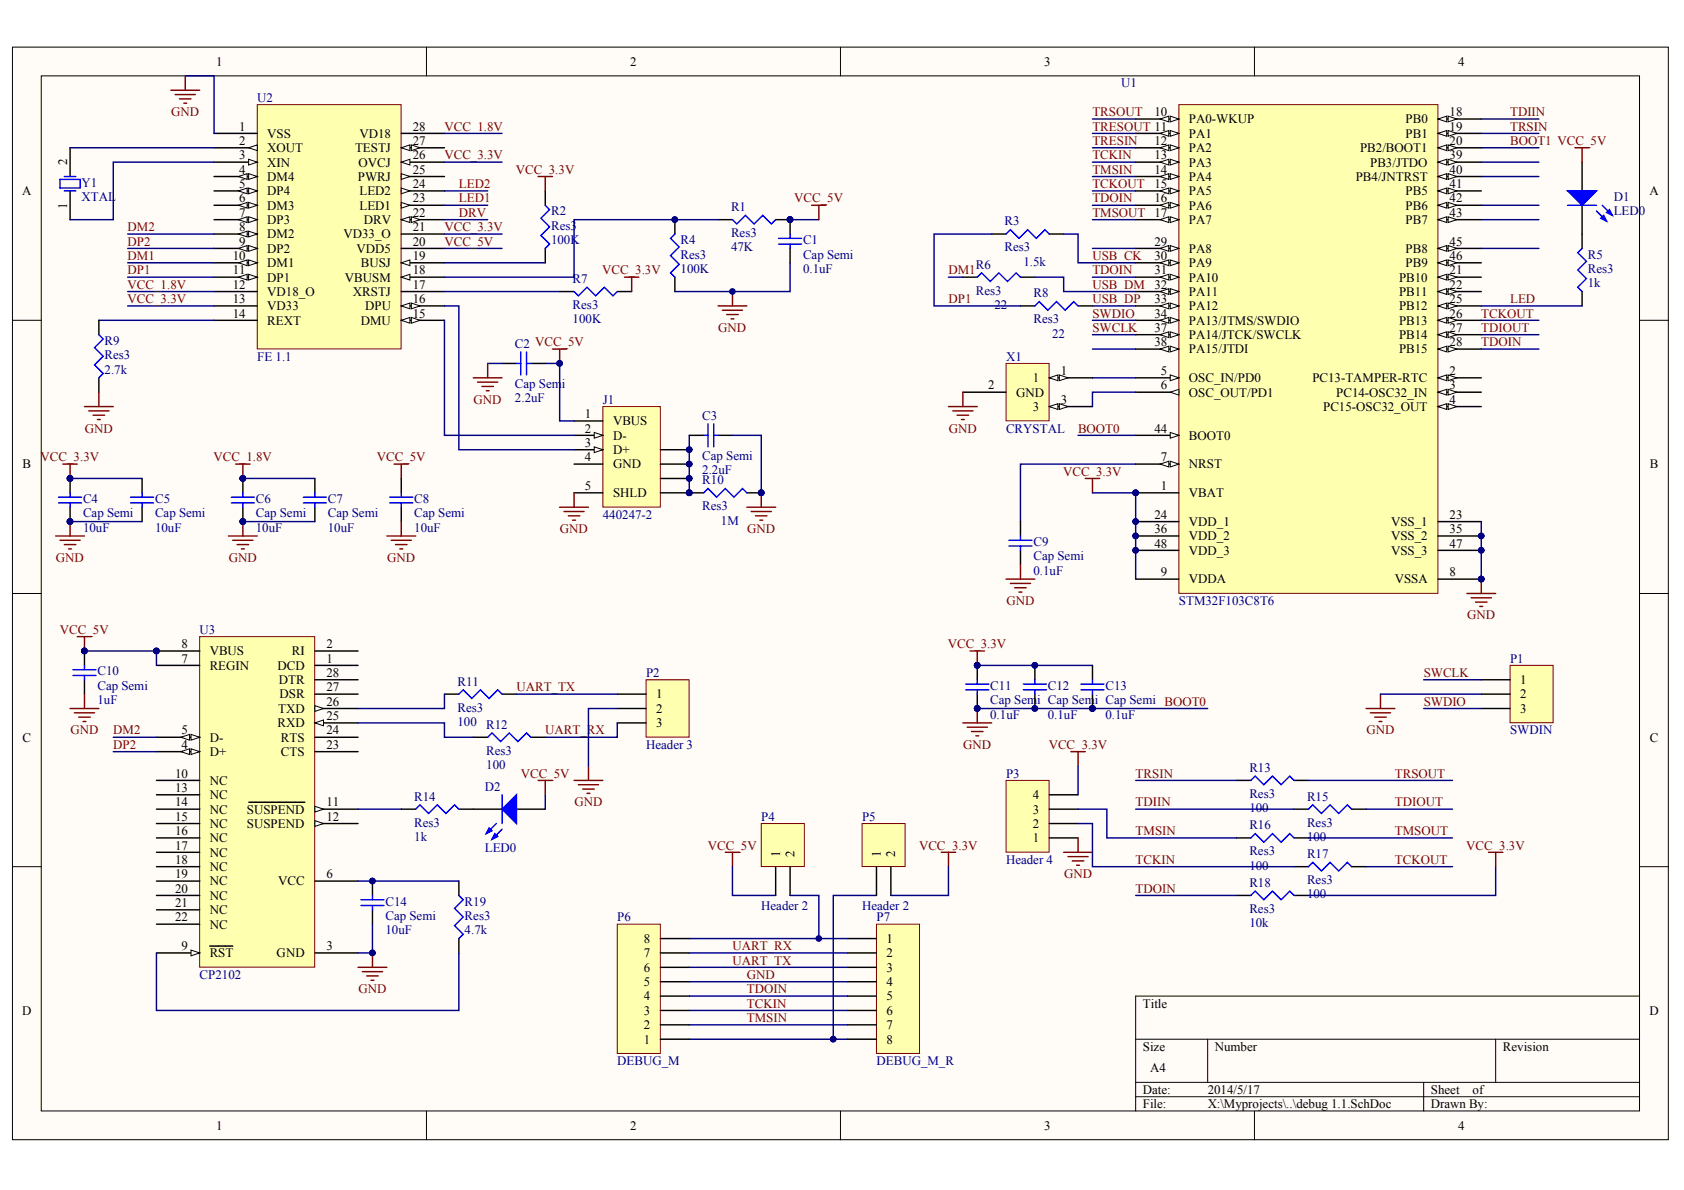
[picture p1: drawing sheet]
<svg xmlns="http://www.w3.org/2000/svg" width="297mm" height="210mm" viewBox="0 0 297 210" stroke-linecap="round" stroke-linejoin="round" font-family="sans-serif">
<defs><g id="words">
<g font-size="2.3">
<text x="38.1" y="11.6">1</text>
<text x="111.2" y="11.6">2</text>
<text x="184.2" y="11.6">3</text>
<text x="257.2" y="11.6">4</text>
<text x="42.2" y="23">1</text>
<text x="72.8" y="23">28</text>
<text x="203.6" y="20.5">10</text>
<text x="209.7" y="21.8">PA0-WKUP</text>
<text x="247.9" y="21.8">PB0</text>
<text x="255.7" y="20.5">18</text>
<text x="255.7" y="23">19</text>
<text x="11.9" y="29.1" transform="rotate(-90 11.9 29.1)">2</text>
<text x="42.2" y="25.6">2</text>
<text x="42.2" y="28.1">3</text>
<text x="47.2" y="24.3">VSS</text>
<text x="47.2" y="26.8">XOUT</text>
<text x="47.2" y="29.4">XIN</text>
<text x="62.6" y="26.8">TESTJ</text>
<text x="63.3" y="29.4">OVCJ</text>
<text x="63.4" y="24.3">VD18</text>
<text x="72.8" y="28.1">26</text>
<text x="72.8" y="25.6">27</text>
<text x="203.6" y="25.6">12</text>
<text x="203.6" y="28.1">13</text>
<text x="209.7" y="24.3">PA1</text>
<text x="209.7" y="26.8">PA2</text>
<text x="209.7" y="29.4">PA3</text>
<text x="239.9" y="26.8">PB2/BOOT1</text>
<text x="241.7" y="29.4">PB3/JTDO</text>
<text x="247.9" y="24.3">PB1</text>
<text x="255.7" y="25.6">20</text>
<text x="255.7" y="28.1">39</text>
<text x="3.9" y="34.5">A</text>
<text x="42.2" y="30.7">4</text>
<text x="42.2" y="33.2">5</text>
<text x="42.2" y="35.7">6</text>
<text x="47.2" y="31.9">DM4</text>
<text x="47.2" y="34.5">DP4</text>
<text x="63.1" y="31.9">PWRJ</text>
<text x="63.4" y="34.5">LED2</text>
<text x="72.8" y="35.7">23</text>
<text x="72.8" y="33.2">24</text>
<text x="72.8" y="30.7">25</text>
<text x="203.6" y="30.7">14</text>
<text x="203.6" y="33.2">15</text>
<text x="203.6" y="35.7">16</text>
<text x="209.7" y="31.9">PA4</text>
<text x="209.7" y="34.5">PA5</text>
<text x="239.1" y="31.9">PB4/JNTRST</text>
<text x="247.9" y="34.5">PB5</text>
<text x="255.7" y="30.7">40</text>
<text x="255.7" y="33.2">41</text>
<text x="255.7" y="35.7">42</text>
<text x="290.9" y="34.5">A</text>
<text x="11.9" y="36.9" transform="rotate(-90 11.9 36.9)">1</text>
<text x="42.2" y="38.3">7</text>
<text x="42.2" y="40.8">8</text>
<text x="47.2" y="37">DM3</text>
<text x="47.2" y="39.5">DP3</text>
<text x="63.4" y="37">LED1</text>
<text x="64.2" y="39.5">DRV</text>
<text x="72.8" y="40.8">21</text>
<text x="72.8" y="38.3">22</text>
<text x="209.7" y="37">PA6</text>
<text x="209.7" y="39.5">PA7</text>
<text x="247.9" y="37">PB6</text>
<text x="247.9" y="39.5">PB7</text>
<text x="255.7" y="38.3">43</text>
<text x="41" y="45.9">10</text>
<text x="42.2" y="43.3">9</text>
<text x="47.2" y="42.1">DM2</text>
<text x="47.2" y="44.6">DP2</text>
<text x="47.2" y="47.1">DM1</text>
<text x="60.6" y="42.1">VD33_O</text>
<text x="62.9" y="44.6">VDD5</text>
<text x="63.6" y="47.1">BUSJ</text>
<text x="72.8" y="45.9">19</text>
<text x="72.8" y="43.3">20</text>
<text x="203.6" y="43.3">29</text>
<text x="203.6" y="45.9">30</text>
<text x="209.7" y="44.6">PA8</text>
<text x="209.7" y="47.1">PA9</text>
<text x="247.9" y="44.6">PB8</text>
<text x="247.9" y="47.1">PB9</text>
<text x="255.7" y="43.3">45</text>
<text x="255.7" y="45.9">46</text>
<text x="41" y="48.4">11</text>
<text x="41" y="50.9">12</text>
<text x="41" y="53.5">13</text>
<text x="47.2" y="49.7">DP1</text>
<text x="47.2" y="52.2">VD18_O</text>
<text x="60.8" y="49.7">VBUSM</text>
<text x="62.2" y="52.2">XRSTJ</text>
<text x="72.8" y="53.5">16</text>
<text x="72.8" y="50.9">17</text>
<text x="72.8" y="48.4">18</text>
<text x="203.6" y="48.4">31</text>
<text x="203.6" y="50.9">32</text>
<text x="203.6" y="53.5">33</text>
<text x="209.7" y="49.7">PA10</text>
<text x="209.7" y="52.2">PA11</text>
<text x="246.8" y="49.7">PB10</text>
<text x="246.8" y="52.2">PB11</text>
<text x="255.7" y="48.4">21</text>
<text x="255.7" y="50.9">22</text>
<text x="255.7" y="53.5">25</text>
<text x="41" y="56">14</text>
<text x="47.2" y="54.7">VD33</text>
<text x="47.2" y="57.3">REXT</text>
<text x="63.6" y="57.3">DMU</text>
<text x="64.4" y="54.7">DPU</text>
<text x="72.8" y="56">15</text>
<text x="203.6" y="56">34</text>
<text x="203.6" y="58.5">37</text>
<text x="209.7" y="54.7">PA12</text>
<text x="209.7" y="57.3">PA13/JTMS/SWDIO</text>
<text x="209.7" y="59.8">PA14/JTCK/SWCLK</text>
<text x="246.8" y="54.7">PB12</text>
<text x="246.8" y="57.3">PB13</text>
<text x="246.8" y="59.8">PB14</text>
<text x="255.7" y="56">26</text>
<text x="255.7" y="58.5">27</text>
<text x="203.6" y="61.1">38</text>
<text x="209.7" y="62.3">PA15/JTDI</text>
<text x="246.8" y="62.3">PB15</text>
<text x="255.7" y="61.1">28</text>
<text x="174.3" y="68.7">2</text>
<text x="179.2" y="70">GND</text>
<text x="182.2" y="67.4">1</text>
<text x="187.1" y="66.1">1</text>
<text x="187.1" y="71.2">3</text>
<text x="204.8" y="66.1">5</text>
<text x="204.8" y="68.7">6</text>
<text x="209.7" y="67.4">OSC_IN/PD0</text>
<text x="209.7" y="70">OSC_OUT/PD1</text>
<text x="231.5" y="67.4">PC13-TAMPER-RTC</text>
<text x="235.7" y="70">PC14-OSC32_IN</text>
<text x="255.7" y="66.1">2</text>
<text x="255.7" y="68.7">3</text>
<text x="255.7" y="71.2">4</text>
<text x="103.2" y="73.8">1</text>
<text x="103.2" y="76.3">2</text>
<text x="108.1" y="75">VBUS</text>
<text x="108.1" y="77.6">D-</text>
<text x="182.2" y="72.5">3</text>
<text x="203.6" y="76.3">44</text>
<text x="209.7" y="77.6">BOOT0</text>
<text x="233.4" y="72.5">PC15-OSC32_OUT</text>
<text x="4" y="82.6">B</text>
<text x="103.2" y="78.8">3</text>
<text x="103.2" y="81.4">4</text>
<text x="108.1" y="80.1">D+</text>
<text x="108.1" y="82.6">GND</text>
<text x="204.8" y="81.4">7</text>
<text x="209.7" y="82.6">NRST</text>
<text x="291" y="82.6">B</text>
<text x="103.2" y="86.4">5</text>
<text x="108.1" y="87.7">SHLD</text>
<text x="204.8" y="86.4">1</text>
<text x="209.7" y="87.7">VBAT</text>
<text x="203.6" y="91.5">24</text>
<text x="203.6" y="94">36</text>
<text x="209.7" y="92.8">VDD_1</text>
<text x="209.7" y="95.3">VDD_2</text>
<text x="245.4" y="92.8">VSS_1</text>
<text x="245.4" y="95.3">VSS_2</text>
<text x="255.7" y="91.5">23</text>
<text x="255.7" y="94">35</text>
<text x="203.6" y="96.6">48</text>
<text x="204.8" y="101.6">9</text>
<text x="209.7" y="97.8">VDD_3</text>
<text x="245.4" y="97.8">VSS_3</text>
<text x="255.7" y="96.6">47</text>
<text x="255.7" y="101.6">8</text>
<text x="209.7" y="102.9">VDDA</text>
<text x="246" y="102.9">VSSA</text>
<text x="32" y="114.3">8</text>
<text x="32" y="116.9">7</text>
<text x="37" y="115.6">VBUS</text>
<text x="37" y="118.1">REGIN</text>
<text x="48.9" y="118.1">DCD</text>
<text x="51.5" y="115.6">RI</text>
<text x="57.6" y="114.3">2</text>
<text x="57.6" y="116.9">1</text>
<text x="57.6" y="119.4">28</text>
<text x="49.1" y="125.8">TXD</text>
<text x="49.2" y="120.7">DTR</text>
<text x="49.3" y="123.2">DSR</text>
<text x="57.6" y="121.9">27</text>
<text x="57.6" y="124.5">26</text>
<text x="115.7" y="123.2">1</text>
<text x="115.7" y="125.8">2</text>
<text x="268.1" y="120.7">1</text>
<text x="268.1" y="123.2">2</text>
<text x="268.1" y="125.8">3</text>
<text x="4" y="130.8">C</text>
<text x="32" y="129.6">5</text>
<text x="37" y="130.8">D-</text>
<text x="48.9" y="128.3">RXD</text>
<text x="49.6" y="130.8">RTS</text>
<text x="57.6" y="127">25</text>
<text x="57.6" y="129.6">24</text>
<text x="115.7" y="128.3">3</text>
<text x="291" y="130.8">C</text>
<text x="30.9" y="137.2">10</text>
<text x="32" y="132.1">4</text>
<text x="37" y="133.4">D+</text>
<text x="49.6" y="133.4">CTS</text>
<text x="57.6" y="132.1">23</text>
<text x="30.9" y="139.7">13</text>
<text x="30.9" y="142.2">14</text>
<text x="37" y="138.4">NC</text>
<text x="37" y="141">NC</text>
<text x="37" y="143.5">NC</text>
<text x="43.6" y="143.5">SUSPEND</text>
<text x="57.6" y="142.2">11</text>
<text x="182.2" y="143.5">3</text>
<text x="182.2" y="141">4</text>
<text x="30.9" y="144.8">15</text>
<text x="30.9" y="147.3">16</text>
<text x="30.9" y="149.8">17</text>
<text x="37" y="146">NC</text>
<text x="37" y="148.6">NC</text>
<text x="43.6" y="146">SUSPEND</text>
<text x="57.6" y="144.8">12</text>
<text x="182.2" y="148.6">1</text>
<text x="182.2" y="146">2</text>
<text x="30.9" y="152.4">18</text>
<text x="30.9" y="154.9">19</text>
<text x="37" y="151.1">NC</text>
<text x="37" y="153.6">NC</text>
<text x="57.6" y="154.9">6</text>
<text x="137.6" y="151.1" transform="rotate(-90 137.6 151.1)">1</text>
<text x="140.1" y="151.1" transform="rotate(-90 140.1 151.1)">2</text>
<text x="155.4" y="151.1" transform="rotate(-90 155.4 151.1)">1</text>
<text x="157.9" y="151.1" transform="rotate(-90 157.9 151.1)">2</text>
<text x="30.9" y="157.4">20</text>
<text x="30.9" y="160">21</text>
<text x="37" y="156.2">NC</text>
<text x="37" y="158.7">NC</text>
<text x="37" y="161.2">NC</text>
<text x="49.1" y="156.2">VCC</text>
<text x="30.9" y="162.5">22</text>
<text x="32" y="167.6">9</text>
<text x="37" y="163.8">NC</text>
<text x="57.6" y="167.6">3</text>
<text x="113.6" y="166.3">8</text>
<text x="156.4" y="166.3">1</text>
<text x="37" y="168.9">RST</text>
<text x="48.8" y="168.9">GND</text>
<text x="113.6" y="173.9">5</text>
<text x="113.6" y="171.4">6</text>
<text x="113.6" y="168.9">7</text>
<text x="156.4" y="168.9">2</text>
<text x="156.4" y="171.4">3</text>
<text x="156.4" y="173.9">4</text>
<text x="3.9" y="179">D</text>
<text x="113.6" y="179">3</text>
<text x="113.6" y="176.5">4</text>
<text x="156.4" y="176.5">5</text>
<text x="156.4" y="179">6</text>
<text x="201.6" y="177.7">Title</text>
<text x="290.9" y="179">D</text>
<text x="113.6" y="184.1">1</text>
<text x="113.6" y="181.6">2</text>
<text x="156.4" y="181.6">7</text>
<text x="156.4" y="184.1">8</text>
<text x="201.6" y="185.4">Size</text>
<text x="214.3" y="185.4">Number</text>
<text x="265.1" y="185.4">Revision</text>
<text x="202.9" y="189.2">A4</text>
<text x="201.6" y="193">Date:</text>
<text x="201.6" y="195.5">File:</text>
<text x="213" y="193">2014/5/17</text>
<text x="213" y="195.5">X:\Myprojects\..\debug 1.1.SchDoc</text>
<text x="252.4" y="193">Sheet</text>
<text x="252.4" y="195.5">Drawn By:</text>
<text x="259.8" y="193">of</text>
<text x="38.1" y="199.3">1</text>
<text x="111.2" y="199.3">2</text>
<text x="184.2" y="199.3">3</text>
<text x="257.2" y="199.3">4</text>
</g>
<g font-size="2.3" fill="#000080">
<text x="45.4" y="18">U2</text>
<text x="197.8" y="15.4">U1</text>
<text x="14.4" y="32.9">Y1</text>
<text x="14.4" y="35.5">XTAL</text>
<text x="284.6" y="35.5">D1</text>
<text x="97.2" y="38">R2</text>
<text x="97.2" y="40.5">Res3</text>
<text x="128.9" y="37.2">R1</text>
<text x="128.9" y="41.8">Res3</text>
<text x="177.2" y="39.8">R3</text>
<text x="284.6" y="38">LED0</text>
<text x="97.2" y="43.1">100K</text>
<text x="120" y="43.1">R4</text>
<text x="120" y="45.6">Res3</text>
<text x="128.9" y="44.3">47K</text>
<text x="141.6" y="43.1">C1</text>
<text x="141.6" y="45.6">Cap Semi</text>
<text x="172.1" y="47.4">R6</text>
<text x="177.2" y="44.3">Res3</text>
<text x="180.5" y="46.9">1.5k</text>
<text x="280.1" y="45.6">R5</text>
<text x="101" y="49.9">R7</text>
<text x="120" y="48.2">100K</text>
<text x="141.6" y="48.2">0.1uF</text>
<text x="172.1" y="52">Res3</text>
<text x="182.3" y="52.5">R8</text>
<text x="280.1" y="50.7">1k</text>
<text x="280.1" y="48.2">Res3</text>
<text x="101" y="57">100K</text>
<text x="101" y="54.5">Res3</text>
<text x="175.4" y="54.5">22</text>
<text x="182.3" y="57">Res3</text>
<text x="185.6" y="59.6">22</text>
<text x="18.5" y="65.9">2.7k</text>
<text x="18.5" y="60.8">R9</text>
<text x="18.5" y="63.4">Res3</text>
<text x="45.4" y="63.6">FE 1.1</text>
<text x="90.8" y="61.3">C2 VCC_5V</text>
<text x="177.5" y="63.6">X1</text>
<text x="90.8" y="71">2.2uF</text>
<text x="90.8" y="68.4">Cap Semi</text>
<text x="106.3" y="71.2">J1</text>
<text x="123.9" y="74">C3</text>
<text x="177.5" y="76.3">CRYSTAL</text>
<text x="123.9" y="83.6">2.2uF</text>
<text x="123.9" y="81.1">Cap Semi</text>
<text x="14.6" y="88.7">C4</text>
<text x="27.3" y="88.7">C5</text>
<text x="45.1" y="88.7">C6</text>
<text x="57.8" y="88.7">C7</text>
<text x="73.1" y="88.7">C8</text>
<text x="123.9" y="85.4">R10</text>
<text x="123.9" y="90">Res3</text>
<text x="14.6" y="93.8">10uF</text>
<text x="14.6" y="91.3">Cap Semi</text>
<text x="27.3" y="93.8">10uF</text>
<text x="27.3" y="91.3">Cap Semi</text>
<text x="45.1" y="93.8">10uF</text>
<text x="45.1" y="91.3">Cap Semi</text>
<text x="57.8" y="93.8">10uF</text>
<text x="57.8" y="91.3">Cap Semi</text>
<text x="73.1" y="93.8">10uF</text>
<text x="73.1" y="91.3">Cap Semi</text>
<text x="106.3" y="91.5">440247-2</text>
<text x="127.2" y="92.5">1M</text>
<text x="182.3" y="101.4">0.1uF</text>
<text x="182.3" y="96.3">C9</text>
<text x="182.3" y="98.9">Cap Semi</text>
<text x="207.9" y="106.7">STM32F103C8T6</text>
<text x="35.2" y="111.8">U3</text>
<text x="17.2" y="119.1">C10</text>
<text x="114" y="119.4">P2</text>
<text x="266.4" y="116.9">P1</text>
<text x="17.2" y="124.2">1uF</text>
<text x="17.2" y="121.7">Cap Semi</text>
<text x="80.7" y="120.9">R11</text>
<text x="80.7" y="125.5">Res3</text>
<text x="174.7" y="121.7">C11</text>
<text x="174.7" y="124.2">Cap Semi Cap Semi Cap Semi BOOT0</text>
<text x="184.8" y="121.7">C12</text>
<text x="195" y="121.7">C13</text>
<text x="80.7" y="128">100</text>
<text x="85.8" y="128.5">R12</text>
<text x="174.7" y="126.8">0.1uF</text>
<text x="184.8" y="126.8">0.1uF</text>
<text x="195" y="126.8">0.1uF</text>
<text x="266.4" y="129.6">SWDIN</text>
<text x="85.8" y="135.6">100</text>
<text x="85.8" y="133.1">Res3</text>
<text x="114" y="132.1">Header 3</text>
<text x="177.5" y="137.2">P3</text>
<text x="220.4" y="136.1">R13</text>
<text x="73.1" y="141.2">R14</text>
<text x="85.5" y="139.4">D2</text>
<text x="220.4" y="143.3">100</text>
<text x="220.4" y="140.7">Res3</text>
<text x="230.5" y="141.2">R15</text>
<text x="73.1" y="148.3">1k</text>
<text x="73.1" y="145.8">Res3</text>
<text x="134.3" y="144.8">P4</text>
<text x="152.1" y="144.8">P5</text>
<text x="220.4" y="146.3">R16</text>
<text x="230.5" y="148.3">100</text>
<text x="230.5" y="145.8">Res3</text>
<text x="85.5" y="150.4">LED0</text>
<text x="177.5" y="152.4">Header 4</text>
<text x="220.4" y="153.4">100</text>
<text x="220.4" y="150.9">Res3</text>
<text x="230.5" y="151.4">R17</text>
<text x="230.5" y="155.9">Res3</text>
<text x="68" y="159.7">C14</text>
<text x="82" y="159.7">R19</text>
<text x="134.3" y="160.5">Header 2</text>
<text x="152.1" y="160.5">Header 2</text>
<text x="220.4" y="156.4">R18</text>
<text x="220.4" y="161">Res3</text>
<text x="230.5" y="158.5">100</text>
<text x="68" y="164.8">10uF</text>
<text x="68" y="162.3">Cap Semi</text>
<text x="82" y="164.8">4.7k</text>
<text x="82" y="162.3">Res3</text>
<text x="108.9" y="162.5">P6</text>
<text x="154.6" y="162.5">P7</text>
<text x="220.4" y="163.5">10k</text>
<text x="35.2" y="172.7">CP2102</text>
<text x="108.9" y="187.9">DEBUG_M</text>
<text x="154.6" y="187.9">DEBUG_M_R</text>
</g>
<g font-size="2.3" fill="#800000">
<text x="30.2" y="20.5">GND</text>
<text x="78.4" y="23">VCC_1.8V</text>
<text x="192.7" y="20.5">TRSOUT</text>
<text x="192.7" y="23">TRESOUT 11</text>
<text x="266.4" y="20.5">TDIIN</text>
<text x="266.4" y="23">TRSIN</text>
<text x="78.4" y="28.1">VCC_3.3V</text>
<text x="192.7" y="25.6">TRESIN</text>
<text x="192.7" y="28.1">TCKIN</text>
<text x="266.4" y="25.6">BOOT1 VCC_5V</text>
<text x="80.9" y="33.2">LED2</text>
<text x="80.9" y="35.7">LED1</text>
<text x="91" y="30.7">VCC_3.3V</text>
<text x="140.1" y="35.7">VCC_5V</text>
<text x="192.7" y="30.7">TMSIN</text>
<text x="192.7" y="33.2">TCKOUT</text>
<text x="192.7" y="35.7">TDOIN</text>
<text x="22.5" y="40.8">DM2</text>
<text x="78.4" y="40.8">VCC_3.3V</text>
<text x="80.9" y="38.3">DRV</text>
<text x="192.7" y="38.3">TMSOUT 17</text>
<text x="22.5" y="43.3">DP2</text>
<text x="22.5" y="45.9">DM1</text>
<text x="78.4" y="43.3">VCC_5V</text>
<text x="192.7" y="45.9">USB_CK</text>
<text x="22.5" y="48.4">DP1</text>
<text x="22.5" y="50.9">VCC_1.8V</text>
<text x="22.5" y="53.5">VCC_3.3V</text>
<text x="106.2" y="48.4">VCC_3.3V</text>
<text x="167.3" y="48.4">DM1</text>
<text x="167.3" y="53.5">DP1</text>
<text x="192.7" y="48.4">TDOIN</text>
<text x="192.7" y="50.9">USB_DM</text>
<text x="192.7" y="53.5">USB_DP</text>
<text x="266.4" y="53.5">LED</text>
<text x="126.7" y="58.5">GND</text>
<text x="192.7" y="56">SWDIO</text>
<text x="192.7" y="58.5">SWCLK</text>
<text x="261.3" y="56">TCKOUT</text>
<text x="261.3" y="58.5">TDIOUT</text>
<text x="261.3" y="61.1">TDOIN</text>
<text x="83.5" y="71.2">GND</text>
<text x="15" y="76.3">GND</text>
<text x="167.3" y="76.3">GND</text>
<text x="190.2" y="76.3">BOOT0</text>
<text x="7.2" y="81.4">VCC_3.3V</text>
<text x="37.6" y="81.4">VCC_1.8V</text>
<text x="66.4" y="81.4">VCC_5V</text>
<text x="187.5" y="83.9">VCC_3.3V</text>
<text x="98.8" y="94">GND</text>
<text x="131.8" y="94">GND</text>
<text x="9.9" y="99.1">GND</text>
<text x="40.3" y="99.1">GND</text>
<text x="68.3" y="99.1">GND</text>
<text x="177.5" y="106.7">GND</text>
<text x="10.6" y="111.8">VCC_5V</text>
<text x="258.8" y="109.3">GND</text>
<text x="167.2" y="114.3">VCC_3.3V</text>
<text x="251.1" y="119.4">SWCLK</text>
<text x="91.1" y="121.9">UART_TX</text>
<text x="251.1" y="124.5">SWDIO</text>
<text x="12.4" y="129.6">GND</text>
<text x="20" y="129.6">DM2</text>
<text x="96.2" y="129.6">UART_RX</text>
<text x="241" y="129.6">GND</text>
<text x="20" y="132.1">DP2</text>
<text x="91.9" y="137.2">VCC_5V</text>
<text x="169.9" y="132.1">GND</text>
<text x="185" y="132.1">VCC_3.3V</text>
<text x="200.3" y="137.2">TRSIN</text>
<text x="246" y="137.2">TRSOUT</text>
<text x="101.3" y="142.2">GND</text>
<text x="200.3" y="142.2">TDIIN</text>
<text x="246" y="142.2">TDIOUT</text>
<text x="124.9" y="149.8">VCC_5V</text>
<text x="162.1" y="149.8">VCC_3.3V</text>
<text x="200.3" y="147.3">TMSIN</text>
<text x="246" y="147.3">TMSOUT</text>
<text x="258.6" y="149.8">VCC_3.3V</text>
<text x="187.7" y="154.9">GND</text>
<text x="200.3" y="152.4">TCKIN</text>
<text x="246" y="152.4">TCKOUT</text>
<text x="200.3" y="157.4">TDOIN</text>
<text x="129.2" y="167.6">UART_RX</text>
<text x="129.2" y="170.1">UART_TX</text>
<text x="131.7" y="172.7">GND</text>
<text x="63.2" y="175.2">GND</text>
<text x="131.7" y="177.7">TCKIN</text>
<text x="131.7" y="175.2">TDOIN</text>
<text x="131.7" y="180.3">TMSIN</text>
</g>
</g></defs>
<g fill="#fffcf8" stroke="#000" stroke-width=".18">
<path d="M2.2 8.3h292.1v192.7h-292.1z"/>
<path d="M7.3 13.4h281.9v182.6h-281.9z"/>
</g>
<g fill="none" stroke="#000" stroke-width=".18">
<path d="M75.2 8.3v5.1M148.2 8.3v5.1M221.3 8.3v5.1M2.2 56.5h5.1M289.2 56.5h5.1M2.2 104.7h5.1M289.2 104.7h5.1M2.2 152.9h5.1M289.2 152.9h5.1M289.2 175.7h-88.9v20.3M75.2 196v5.1M148.2 196v5.1"/>
<path d="M200.3 183.3h88.9M200.3 190.9h88.9M200.3 193.5h88.9M213 183.3v7.6M221.3 196v5.1M251.1 190.9v5.1M263.8 183.3v7.6"/>
</g>
<path d="M45.4 18.5h25.4v43h-25.4z" fill="#ffffb0" stroke="#800000" stroke-width=".18"/>
<path d="M37.8 23.5h7.6M37.8 26.1h7.6" fill="none" stroke="#000" stroke-width=".25"/>
<path d="M43.9 26.1l1.5-.5v1z" fill="#fffcf8" stroke="#000" stroke-width=".18"/>
<path d="M37.8 28.6h7.6" fill="none" stroke="#000" stroke-width=".25"/>
<path d="M43.9 28.1l1.5 .5-1.5 .5z" fill="#fffcf8" stroke="#000" stroke-width=".18"/>
<path d="M37.8 31.1h7.6" fill="none" stroke="#000" stroke-width=".25"/>
<g fill="#fffcf8" stroke="#000" stroke-width=".18">
<path d="M43.9 30.6l1.5 .5-1.5 .5z"/>
<path d="M42.1 31.1l1.5-.5v1z"/>
</g>
<path d="M37.8 33.7h7.6" fill="none" stroke="#000" stroke-width=".25"/>
<g fill="#fffcf8" stroke="#000" stroke-width=".18">
<path d="M43.9 33.2l1.5 .5-1.5 .5z"/>
<path d="M42.1 33.7l1.5-.5v1z"/>
</g>
<path d="M37.8 36.2h7.6" fill="none" stroke="#000" stroke-width=".25"/>
<g fill="#fffcf8" stroke="#000" stroke-width=".18">
<path d="M43.9 35.7l1.5 .5-1.5 .5z"/>
<path d="M42.1 36.2l1.5-.5v1z"/>
</g>
<path d="M37.8 38.7h7.6" fill="none" stroke="#000" stroke-width=".25"/>
<g fill="#fffcf8" stroke="#000" stroke-width=".18">
<path d="M43.9 38.2l1.5 .5-1.5 .6z"/>
<path d="M42.1 38.7l1.5-.5v1.1z"/>
</g>
<path d="M37.8 41.3h7.6" fill="none" stroke="#000" stroke-width=".25"/>
<g fill="#fffcf8" stroke="#000" stroke-width=".18">
<path d="M43.9 40.8l1.5 .5-1.5 .5z"/>
<path d="M42.1 41.3l1.5-.5v1z"/>
</g>
<path d="M37.8 43.8h7.6" fill="none" stroke="#000" stroke-width=".25"/>
<g fill="#fffcf8" stroke="#000" stroke-width=".18">
<path d="M43.9 43.3l1.5 .5-1.5 .5z"/>
<path d="M42.1 43.8l1.5-.5v1z"/>
</g>
<path d="M37.8 46.4h7.6" fill="none" stroke="#000" stroke-width=".25"/>
<g fill="#fffcf8" stroke="#000" stroke-width=".18">
<path d="M43.9 45.8l1.5 .6-1.5 .5z"/>
<path d="M42.1 46.4l1.5-.6v1.1z"/>
</g>
<path d="M37.8 48.9h7.6" fill="none" stroke="#000" stroke-width=".25"/>
<g fill="#fffcf8" stroke="#000" stroke-width=".18">
<path d="M43.9 48.4l1.5 .5-1.5 .5z"/>
<path d="M42.1 48.9l1.5-.5v1z"/>
</g>
<path d="M37.8 51.4h7.6M37.8 54h7.6M37.8 56.5h7.6M70.8 56.5h7.6" fill="none" stroke="#000" stroke-width=".25"/>
<g fill="#fffcf8" stroke="#000" stroke-width=".18">
<path d="M70.8 56.5l1.5-.5v1z"/>
<path d="M72.6 56l1.5 .5-1.5 .5z"/>
</g>
<path d="M70.8 54h7.6" fill="none" stroke="#000" stroke-width=".25"/>
<g fill="#fffcf8" stroke="#000" stroke-width=".18">
<path d="M70.8 54l1.5-.5v1z"/>
<path d="M72.6 53.5l1.5 .5-1.5 .5z"/>
</g>
<path d="M70.8 51.4h7.6M70.8 48.9h7.6" fill="none" stroke="#000" stroke-width=".25"/>
<path d="M70.8 48.9l1.5-.5v1z" fill="#fffcf8" stroke="#000" stroke-width=".18"/>
<path d="M70.8 46.4h7.6" fill="none" stroke="#000" stroke-width=".25"/>
<path d="M70.8 46.4l1.5-.6v1.1z" fill="#fffcf8" stroke="#000" stroke-width=".18"/>
<path d="M70.8 38.7h7.6M70.8 43.8h7.6M70.8 41.3h7.6" fill="none" stroke="#000" stroke-width=".25"/>
<g fill="#fffcf8" stroke="#000" stroke-width=".18">
<path d="M70.8 38.7l1.5-.5v1.1z"/>
<path d="M72.6 38.2l1.5 .5-1.5 .6z"/>
</g>
<path d="M70.8 36.2h7.6" fill="none" stroke="#000" stroke-width=".25"/>
<path d="M70.8 35.7l1.5 .5-1.5 .5z" fill="#fffcf8" stroke="#000" stroke-width=".18"/>
<path d="M70.8 33.7h7.6" fill="none" stroke="#000" stroke-width=".25"/>
<path d="M70.8 33.2l1.5 .5-1.5 .5z" fill="#fffcf8" stroke="#000" stroke-width=".18"/>
<path d="M70.8 31.1h7.6" fill="none" stroke="#000" stroke-width=".25"/>
<path d="M70.8 30.6l1.5 .5-1.5 .5z" fill="#fffcf8" stroke="#000" stroke-width=".18"/>
<path d="M70.8 28.6h7.6" fill="none" stroke="#000" stroke-width=".25"/>
<path d="M70.8 28.6l1.5-.5v1z" fill="#fffcf8" stroke="#000" stroke-width=".18"/>
<path d="M70.8 26.1h7.6" fill="none" stroke="#000" stroke-width=".25"/>
<g fill="#fffcf8" stroke="#000" stroke-width=".18">
<path d="M70.8 26.1l1.5-.5v1z"/>
<path d="M72.6 25.6l1.5 .5-1.5 .5z"/>
</g>
<path d="M12.4 26.1v5M12.4 33.7v5M70.8 23.5h7.6" fill="none" stroke="#000" stroke-width=".25"/>
<path d="M10.6 31.6h3.5v1.6h-3.5zM11.3 31.1h2.1M11.3 33.7h2.1" fill="none" stroke="#00f" stroke-width=".25"/>
<path d="M32.7 13.4h5.1v10.1M12.4 26.1h25.4M37.8 28.6h-17.8v10.1h-7.6M78.4 23.5h10.2M22.5 48.9h15.3M22.5 46.4h15.3M22.5 43.8h15.3M22.5 41.3h15.3M22.5 51.4h15.3M22.5 54h15.3M78.4 41.3h10.2" fill="none" stroke="#000080" stroke-width=".25"/>
<path d="M30.1 15.9h5.1M30.9 16.7h3.6M31.7 17.4h2M32.4 18.2h.5M32.7 13.4v2.5" fill="none" stroke="#800000" stroke-width=".25"/>
<path d="M106.3 71.7h10.2v17.7h-10.2z" fill="#ffffb0" stroke="#800000" stroke-width=".18"/>
<path d="M101.3 74.3h5M101.3 76.8h5" fill="none" stroke="#000" stroke-width=".25"/>
<path d="M104.8 76.3l1.5 .5-1.5 .5z" fill="#fffcf8" stroke="#000" stroke-width=".18"/>
<path d="M101.3 79.3h5" fill="none" stroke="#000" stroke-width=".25"/>
<path d="M104.8 78.8l1.5 .5-1.5 .5z" fill="#fffcf8" stroke="#000" stroke-width=".18"/>
<g fill="none" stroke="#000" stroke-width=".25">
<path d="M96.2 33.7v2.5M119 38.7v2.6M126.7 38.7h2.5M136.8 38.7h2.6v2.6M17.4 56.5v2.5M96.2 43.8v2.6M98.7 51.4h2.6M108.9 51.4h2.5M119 48.9v2.5M139.4 43.8v2.6M17.4 66.6v2.6M88.6 64.1h2.5"/>
<path d="M93.6 64.1h2.6M116.5 79.3h5.1M121.6 76.8h2.5M126.7 76.8h2.5M12.4 84.4v2.5M12.4 89.5v2.5M25.1 84.4v2.5M25.1 89.5v2.5M42.8 84.4v2.5M42.8 89.5v2.5M55.5 84.4v2.5M55.5 89.5v2.5"/>
<path d="M70.8 84.4v2.5M70.8 89.5v2.5M101.3 81.9h5M101.3 86.9h5M116.5 81.9h5.1M116.5 86.9h7.6M116.5 84.4h5.1M131.7 86.9h2.6"/>
</g>
<g fill="#000080" stroke="#000080" stroke-width=".18">
<circle cx="121.6" cy="86.9" r=".49"/>
<circle cx="121.6" cy="84.4" r=".49"/>
<circle cx="121.6" cy="81.8" r=".49"/>
<circle cx="121.6" cy="79.3" r=".49"/>
<circle cx="134.3" cy="86.9" r=".49"/>
<circle cx="98.7" cy="64.1" r=".49"/>
<circle cx="119" cy="38.7" r=".49"/>
<circle cx="139.3" cy="38.7" r=".49"/>
<circle cx="129.2" cy="51.4" r=".49"/>
<circle cx="12.3" cy="84.4" r=".49"/>
<circle cx="12.3" cy="92" r=".49"/>
<circle cx="42.8" cy="84.4" r=".49"/>
<circle cx="42.8" cy="92" r=".49"/>
</g>
<g fill="none" stroke="#00f" stroke-width=".25">
<path d="M96.2 36.2l.7 .8-1.5 1.5 1.5 1.5-1.5 1.5 1.5 1.6-.7 .7M129.2 38.7l.8 .8 1.5-1.5 1.5 1.5 1.5-1.5 1.6 1.5 .7-.8M17.4 59l.8 .8-1.5 1.5 1.5 1.5-1.5 1.6 1.5 1.5-.8 .7M101.3 51.4l.7 .8 1.5-1.5 1.6 1.5 1.5-1.5 1.5 1.5 .8-.8M119 41.3l-.7 .7 1.5 1.6-1.5 1.5 1.5 1.5-1.5 1.5 .7 .8M137.3 43.1h4.1M137.3 42h4.1M139.4 41.3v.7M139.4 43.1v.7M91.1 64.1h.8M91.9 62.1v4M92.9 62.1v4"/>
<path d="M92.9 64.1h.7M124.1 76.8h.8M124.9 74.8v4M125.9 74.8v4M125.9 76.8h.8M10.3 88.7h4.1M10.3 87.7h4.1M12.4 86.9v.8M12.4 88.7v.8M23 88.7h4.1M23 87.7h4.1M25.1 86.9v.8"/>
<path d="M25.1 88.7v.8M40.8 88.7h4.1M40.8 87.7h4.1M42.8 86.9v.8M42.8 88.7v.8M53.5 88.7h4.1M53.5 87.7h4.1M55.5 86.9v.8M55.5 88.7v.8M68.7 88.7h4.1M68.7 87.7h4.1M70.8 86.9v.8"/>
<path d="M70.8 88.7v.8M124.1 86.9l.8-.7 1.5 1.5 1.5-1.5 1.6 1.5 1.5-1.5 .7 .7"/>
</g>
<g fill="none" stroke="#000080" stroke-width=".25">
<path d="M78.4 38.7h7.6M78.4 33.7h7.6M78.4 36.2h7.6M78.4 28.6h10.2M126.7 38.7h-25.4v10.2h-22.9M139.4 38.7h5M17.4 56.5h20.4M78.4 54h2.5v25.3h20.4M78.4 56.5v20.3h22.9M78.4 51.4h20.3M78.4 43.8h10.2M78.4 46.4h17.8"/>
<path d="M139.4 46.4v5h-20.4M86 64.1h2.6M96.2 64.1h2.5v10.2h2.6M121.6 76.8v10.1M129.2 76.8h5.1v10.1M12.4 84.4h12.7M12.4 92h12.7M42.8 84.4h12.7M42.8 92h12.7"/>
</g>
<g fill="none" stroke="#800000" stroke-width=".25">
<path d="M94.9 31.1h2.5M96.2 31.1v2.6M143.2 36.2h2.5M144.4 36.2v2.5M110.1 48.9h2.6M111.4 48.9v2.5M126.7 54h5M127.4 54.7h3.6M128.2 55.5h2M128.9 56.2h.6M129.2 51.4v2.6M14.9 71.7h5.1"/>
<path d="M15.7 72.5h3.5M16.4 73.2h2.1M17.2 74h.5M17.4 69.2v2.5M83.5 66.6h5.1M84.2 67.4h3.6M85 68.2h2M85.8 68.9h.5M86 64.1v2.5M97.4 61.6h2.6M98.7 61.6v2.5M9.8 94.5h5.1"/>
<path d="M10.6 95.3h3.5M11.1 81.9h2.5M11.3 96.1h2.1M12.1 96.8h.5M12.4 81.9v2.5M12.4 92v2.5M40.3 94.5h5.1M41.1 95.3h3.5M41.6 81.9h2.5M41.8 96.1h2.1M42.6 96.8h.5M42.8 81.9v2.5"/>
<path d="M42.8 92v2.5M68.2 94.5h5.1M69 95.3h3.6M69.5 81.9h2.5M69.8 96.1h2M70.5 96.8h.5M70.8 81.9v2.5M70.8 92v2.5M98.7 89.5h5.1M99.5 90.2h3.5M100.2 91h2.1M101 91.8h.5"/>
<path d="M101.3 86.9v2.6M131.7 89.5h5.1M132.5 90.2h3.6M133.3 91h2M134 91.8h.5M134.3 86.9v2.6"/>
</g>
<path d="M35.2 112.3h20.3v58.3h-20.3z" fill="#ffffb0" stroke="#800000" stroke-width=".18"/>
<path d="M27.6 114.8h7.6M27.6 117.4h7.6M27.6 130h7.6" fill="none" stroke="#000" stroke-width=".25"/>
<circle cx="27.6" cy="114.8" r=".49" fill="#000080" stroke="#000080" stroke-width=".18"/>
<g fill="#fffcf8" stroke="#000" stroke-width=".18">
<path d="M33.7 129.5l1.5 .5-1.5 .6z"/>
<path d="M31.9 130l1.5-.5v1.1z"/>
</g>
<path d="M27.6 132.6h7.6" fill="none" stroke="#000" stroke-width=".25"/>
<g fill="#fffcf8" stroke="#000" stroke-width=".18">
<path d="M33.7 132.1l1.5 .5-1.5 .5z"/>
<path d="M31.9 132.6l1.5-.5v1z"/>
</g>
<path d="M27.6 137.7h7.6M27.6 140.2h7.6M27.6 142.7h7.6M27.6 145.3h7.6M27.6 147.8h7.6M27.6 150.3h7.6M27.6 152.9h7.6M27.6 155.4h7.6M27.6 157.9h7.6M27.6 160.5h7.6M27.6 163h7.6M27.6 168.1h7.6" fill="none" stroke="#000" stroke-width=".25"/>
<path d="M33.7 167.6l1.5 .5-1.5 .5z" fill="#fffcf8" stroke="#000" stroke-width=".18"/>
<path d="M55.5 114.8h7.7M55.5 117.4h7.7M55.5 119.9h7.7M55.5 122.4h7.7M55.5 125h7.7M37 166.9h4.1" fill="none" stroke="#000" stroke-width=".25"/>
<path d="M55.5 124.5l1.6 .5-1.6 .5z" fill="#fffcf8" stroke="#000" stroke-width=".18"/>
<path d="M55.5 127.5h7.7" fill="none" stroke="#000" stroke-width=".25"/>
<path d="M55.5 127.5l1.6-.5v1z" fill="#fffcf8" stroke="#000" stroke-width=".18"/>
<path d="M55.5 130h7.7M55.5 132.6h7.7M55.5 142.7h7.7" fill="none" stroke="#000" stroke-width=".25"/>
<path d="M55.5 142.2l1.6 .5-1.6 .5z" fill="#fffcf8" stroke="#000" stroke-width=".18"/>
<path d="M43.9 141.5h9.9M55.5 145.3h7.7" fill="none" stroke="#000" stroke-width=".25"/>
<path d="M55.5 144.8l1.6 .5-1.6 .5z" fill="#fffcf8" stroke="#000" stroke-width=".18"/>
<g fill="none" stroke="#000" stroke-width=".25">
<path d="M14.9 114.8v2.6M14.9 119.9v2.5M78.4 122.4h2.5M83.5 130h2.5M88.6 122.4h2.5M93.6 130h2.6M55.5 155.4h7.7M65.7 155.4v2.5M70.8 142.7h2.5M80.9 142.7h7.7M80.9 155.4v2.5M91.1 142.7h5.1"/>
<path d="M55.5 168.1h7.7M65.7 160.5v2.5M80.9 165.6v2.5"/>
</g>
<g fill="#000080" stroke="#000080" stroke-width=".18">
<circle cx="27.6" cy="114.8" r=".49"/>
<circle cx="14.9" cy="114.8" r=".49"/>
<circle cx="65.7" cy="155.4" r=".49"/>
<circle cx="65.7" cy="168.1" r=".49"/>
</g>
<g fill="none" stroke="#800000" stroke-width=".25">
<path d="M13.6 112.3h2.6M14.9 112.3v2.5M12.4 125h5M13.1 125.7h3.6M13.9 126.5h2M14.6 127.3h.6M14.9 122.4v2.6M94.9 137.7h2.5M96.2 137.7v2.5M63.2 170.6h5M63.9 171.4h3.6M64.7 172.1h2"/>
<path d="M65.4 172.9h.6M65.7 168.1v2.5"/>
</g>
<path d="M14.9 114.8h12.7v2.6M20 130h7.6M20 132.6h7.6M63.2 127.5h15.2v2.5h5.1M78.4 122.4v2.6h-15.2M63.2 142.7h7.6M63.2 155.4h17.7M96.2 140.2v2.5M27.6 168.1v10.1h53.3v-10.1M65.7 163v5.1h-2.5" fill="none" stroke="#000080" stroke-width=".25"/>
<g fill="none" stroke="#00f" stroke-width=".25">
<path d="M12.9 119.1h4M12.9 118.1h4M14.9 117.4v.7M14.9 119.1v.8M80.9 122.4l.8-.7 1.5 1.5 1.5-1.5 1.6 1.5 1.5-1.5 .8 .7M86 130l.8-.7 1.5 1.5 1.5-1.5 1.6 1.5 1.5-1.5 .7 .7M63.7 159.7h4M63.7 158.7h4M65.7 157.9v.8M65.7 159.7v.8M73.3 142.7l.8-.7 1.5 1.5 1.5-1.5 1.6 1.5 1.5-1.5 .7 .7M80.9 157.9l.8 .8-1.5 1.5 1.5 1.5-1.5 1.6 1.5 1.5-.8 .8"/>
<path d="M87.5 145.3l-1.7 1.7M88.6 146.3l-1.8 1.8M88.6 140.2v5.1"/>
</g>
<g fill="#00f" stroke="#00f" stroke-width=".25">
<path d="M88.6 142.7l2.5-2.5v5.1z"/>
<path d="M86.3 146l.5 .5-1 .5z"/>
<path d="M87.3 147l.5 .5-1 .6z"/>
</g>
<path d="M207.9 18.5h45.7v86.2h-45.7z" fill="#ffffb0" stroke="#800000" stroke-width=".18"/>
<path d="M200.3 76.8h7.6" fill="none" stroke="#000" stroke-width=".25"/>
<path d="M206.4 76.3l1.5 .5-1.5 .5z" fill="#fffcf8" stroke="#000" stroke-width=".18"/>
<path d="M200.3 81.9h7.6" fill="none" stroke="#000" stroke-width=".25"/>
<g fill="#fffcf8" stroke="#000" stroke-width=".18">
<path d="M206.4 81.4l1.5 .5-1.5 .5z"/>
<path d="M204.6 81.9l1.6-.5v1z"/>
</g>
<path d="M200.3 66.6h7.6" fill="none" stroke="#000" stroke-width=".25"/>
<path d="M206.4 66.1l1.5 .5-1.5 .6z" fill="#fffcf8" stroke="#000" stroke-width=".18"/>
<path d="M200.3 69.2h7.6" fill="none" stroke="#000" stroke-width=".25"/>
<path d="M206.4 69.2l1.5-.5v1z" fill="#fffcf8" stroke="#000" stroke-width=".18"/>
<path d="M200.3 21h7.6" fill="none" stroke="#000" stroke-width=".25"/>
<g fill="#fffcf8" stroke="#000" stroke-width=".18">
<path d="M206.4 20.5l1.5 .5-1.5 .5z"/>
<path d="M204.6 21l1.6-.5v1z"/>
</g>
<path d="M200.3 23.5h7.6" fill="none" stroke="#000" stroke-width=".25"/>
<g fill="#fffcf8" stroke="#000" stroke-width=".18">
<path d="M206.4 23l1.5 .5-1.5 .5z"/>
<path d="M204.6 23.5l1.6-.5v1z"/>
</g>
<path d="M200.3 26.1h7.6" fill="none" stroke="#000" stroke-width=".25"/>
<g fill="#fffcf8" stroke="#000" stroke-width=".18">
<path d="M206.4 25.6l1.5 .5-1.5 .5z"/>
<path d="M204.6 26.1l1.6-.5v1z"/>
</g>
<path d="M200.3 28.6h7.6" fill="none" stroke="#000" stroke-width=".25"/>
<g fill="#fffcf8" stroke="#000" stroke-width=".18">
<path d="M206.4 28.1l1.5 .5-1.5 .5z"/>
<path d="M204.6 28.6l1.6-.5v1z"/>
</g>
<path d="M200.3 31.1h7.6" fill="none" stroke="#000" stroke-width=".25"/>
<g fill="#fffcf8" stroke="#000" stroke-width=".18">
<path d="M206.4 30.6l1.5 .5-1.5 .5z"/>
<path d="M204.6 31.1l1.6-.5v1z"/>
</g>
<path d="M200.3 33.7h7.6" fill="none" stroke="#000" stroke-width=".25"/>
<g fill="#fffcf8" stroke="#000" stroke-width=".18">
<path d="M206.4 33.2l1.5 .5-1.5 .5z"/>
<path d="M204.6 33.7l1.6-.5v1z"/>
</g>
<path d="M200.3 36.2h7.6" fill="none" stroke="#000" stroke-width=".25"/>
<g fill="#fffcf8" stroke="#000" stroke-width=".18">
<path d="M206.4 35.7l1.5 .5-1.5 .5z"/>
<path d="M204.6 36.2l1.6-.5v1z"/>
</g>
<path d="M200.3 38.7h7.6" fill="none" stroke="#000" stroke-width=".25"/>
<g fill="#fffcf8" stroke="#000" stroke-width=".18">
<path d="M206.4 38.2l1.5 .5-1.5 .6z"/>
<path d="M204.6 38.7l1.6-.5v1.1z"/>
</g>
<path d="M200.3 43.8h7.6" fill="none" stroke="#000" stroke-width=".25"/>
<g fill="#fffcf8" stroke="#000" stroke-width=".18">
<path d="M206.4 43.3l1.5 .5-1.5 .5z"/>
<path d="M204.6 43.8l1.6-.5v1z"/>
</g>
<path d="M200.3 46.4h7.6" fill="none" stroke="#000" stroke-width=".25"/>
<g fill="#fffcf8" stroke="#000" stroke-width=".18">
<path d="M206.4 45.8l1.5 .6-1.5 .5z"/>
<path d="M204.6 46.4l1.6-.6v1.1z"/>
</g>
<path d="M200.3 48.9h7.6" fill="none" stroke="#000" stroke-width=".25"/>
<g fill="#fffcf8" stroke="#000" stroke-width=".18">
<path d="M206.4 48.4l1.5 .5-1.5 .5z"/>
<path d="M204.6 48.9l1.6-.5v1z"/>
</g>
<path d="M200.3 51.4h7.6" fill="none" stroke="#000" stroke-width=".25"/>
<g fill="#fffcf8" stroke="#000" stroke-width=".18">
<path d="M206.4 50.9l1.5 .5-1.5 .5z"/>
<path d="M204.6 51.4l1.6-.5v1z"/>
</g>
<path d="M200.3 54h7.6" fill="none" stroke="#000" stroke-width=".25"/>
<g fill="#fffcf8" stroke="#000" stroke-width=".18">
<path d="M206.4 53.5l1.5 .5-1.5 .5z"/>
<path d="M204.6 54l1.6-.5v1z"/>
</g>
<path d="M200.3 56.5h7.6" fill="none" stroke="#000" stroke-width=".25"/>
<g fill="#fffcf8" stroke="#000" stroke-width=".18">
<path d="M206.4 56l1.5 .5-1.5 .5z"/>
<path d="M204.6 56.5l1.6-.5v1z"/>
</g>
<path d="M200.3 59h7.6" fill="none" stroke="#000" stroke-width=".25"/>
<g fill="#fffcf8" stroke="#000" stroke-width=".18">
<path d="M206.4 58.5l1.5 .5-1.5 .5z"/>
<path d="M204.6 59l1.6-.5v1z"/>
</g>
<path d="M200.3 61.6h7.6" fill="none" stroke="#000" stroke-width=".25"/>
<g fill="#fffcf8" stroke="#000" stroke-width=".18">
<path d="M206.4 61.1l1.5 .5-1.5 .5z"/>
<path d="M204.6 61.6l1.6-.5v1z"/>
</g>
<path d="M253.7 21h7.6" fill="none" stroke="#000" stroke-width=".25"/>
<g fill="#fffcf8" stroke="#000" stroke-width=".18">
<path d="M253.7 21l1.5-.5v1z"/>
<path d="M255.4 20.5l1.6 .5-1.6 .5z"/>
</g>
<path d="M253.7 23.5h7.6" fill="none" stroke="#000" stroke-width=".25"/>
<g fill="#fffcf8" stroke="#000" stroke-width=".18">
<path d="M253.7 23.5l1.5-.5v1z"/>
<path d="M255.4 23l1.6 .5-1.6 .5z"/>
</g>
<path d="M253.7 26.1h7.6" fill="none" stroke="#000" stroke-width=".25"/>
<g fill="#fffcf8" stroke="#000" stroke-width=".18">
<path d="M253.7 26.1l1.5-.5v1z"/>
<path d="M255.4 25.6l1.6 .5-1.6 .5z"/>
</g>
<path d="M253.7 28.6h7.6" fill="none" stroke="#000" stroke-width=".25"/>
<g fill="#fffcf8" stroke="#000" stroke-width=".18">
<path d="M253.7 28.6l1.5-.5v1z"/>
<path d="M255.4 28.1l1.6 .5-1.6 .5z"/>
</g>
<path d="M253.7 31.1h7.6" fill="none" stroke="#000" stroke-width=".25"/>
<g fill="#fffcf8" stroke="#000" stroke-width=".18">
<path d="M253.7 31.1l1.5-.5v1z"/>
<path d="M255.4 30.6l1.6 .5-1.6 .5z"/>
</g>
<path d="M253.7 33.7h7.6" fill="none" stroke="#000" stroke-width=".25"/>
<g fill="#fffcf8" stroke="#000" stroke-width=".18">
<path d="M253.7 33.7l1.5-.5v1z"/>
<path d="M255.4 33.2l1.6 .5-1.6 .5z"/>
</g>
<path d="M253.7 36.2h7.6" fill="none" stroke="#000" stroke-width=".25"/>
<g fill="#fffcf8" stroke="#000" stroke-width=".18">
<path d="M253.7 36.2l1.5-.5v1z"/>
<path d="M255.4 35.7l1.6 .5-1.6 .5z"/>
</g>
<path d="M253.7 38.7h7.6" fill="none" stroke="#000" stroke-width=".25"/>
<g fill="#fffcf8" stroke="#000" stroke-width=".18">
<path d="M253.7 38.7l1.5-.5v1.1z"/>
<path d="M255.4 38.2l1.6 .5-1.6 .6z"/>
</g>
<path d="M253.7 43.8h7.6" fill="none" stroke="#000" stroke-width=".25"/>
<g fill="#fffcf8" stroke="#000" stroke-width=".18">
<path d="M253.7 43.8l1.5-.5v1z"/>
<path d="M255.4 43.3l1.6 .5-1.6 .5z"/>
</g>
<path d="M253.7 46.4h7.6" fill="none" stroke="#000" stroke-width=".25"/>
<g fill="#fffcf8" stroke="#000" stroke-width=".18">
<path d="M253.7 46.4l1.5-.6v1.1z"/>
<path d="M255.4 45.8l1.6 .6-1.6 .5z"/>
</g>
<path d="M253.7 48.9h7.6" fill="none" stroke="#000" stroke-width=".25"/>
<g fill="#fffcf8" stroke="#000" stroke-width=".18">
<path d="M253.7 48.9l1.5-.5v1z"/>
<path d="M255.4 48.4l1.6 .5-1.6 .5z"/>
</g>
<path d="M253.7 51.4h7.6" fill="none" stroke="#000" stroke-width=".25"/>
<g fill="#fffcf8" stroke="#000" stroke-width=".18">
<path d="M253.7 51.4l1.5-.5v1z"/>
<path d="M255.4 50.9l1.6 .5-1.6 .5z"/>
</g>
<path d="M253.7 54h7.6" fill="none" stroke="#000" stroke-width=".25"/>
<g fill="#fffcf8" stroke="#000" stroke-width=".18">
<path d="M253.7 54l1.5-.5v1z"/>
<path d="M255.4 53.5l1.6 .5-1.6 .5z"/>
</g>
<path d="M253.7 56.5h7.6" fill="none" stroke="#000" stroke-width=".25"/>
<g fill="#fffcf8" stroke="#000" stroke-width=".18">
<path d="M253.7 56.5l1.5-.5v1z"/>
<path d="M255.4 56l1.6 .5-1.6 .5z"/>
</g>
<path d="M253.7 59h7.6" fill="none" stroke="#000" stroke-width=".25"/>
<g fill="#fffcf8" stroke="#000" stroke-width=".18">
<path d="M253.7 59l1.5-.5v1z"/>
<path d="M255.4 58.5l1.6 .5-1.6 .5z"/>
</g>
<path d="M253.7 61.6h7.6" fill="none" stroke="#000" stroke-width=".25"/>
<g fill="#fffcf8" stroke="#000" stroke-width=".18">
<path d="M253.7 61.6l1.5-.5v1z"/>
<path d="M255.4 61.1l1.6 .5-1.6 .5z"/>
</g>
<path d="M253.7 66.6h7.6" fill="none" stroke="#000" stroke-width=".25"/>
<g fill="#fffcf8" stroke="#000" stroke-width=".18">
<path d="M253.7 66.6l1.5-.5v1.1z"/>
<path d="M255.4 66.1l1.6 .5-1.6 .6z"/>
</g>
<path d="M253.7 69.2h7.6" fill="none" stroke="#000" stroke-width=".25"/>
<g fill="#fffcf8" stroke="#000" stroke-width=".18">
<path d="M253.7 69.2l1.5-.5v1z"/>
<path d="M255.4 68.7l1.6 .5-1.6 .5z"/>
</g>
<path d="M253.7 71.7h7.6" fill="none" stroke="#000" stroke-width=".25"/>
<g fill="#fffcf8" stroke="#000" stroke-width=".18">
<path d="M253.7 71.7l1.5-.5v1z"/>
<path d="M255.4 71.2l1.6 .5-1.6 .5z"/>
</g>
<path d="M180 92v2.5M180 97.1v2.5M200.3 86.9h7.6M200.3 92h7.6M200.3 94.5h7.6M200.3 97.1h7.6M253.7 92h7.6M253.7 94.5h7.6M253.7 97.1h7.6M200.3 102.1h7.6M253.7 102.1h7.6" fill="none" stroke="#000" stroke-width=".25"/>
<g fill="#000080" stroke="#000080" stroke-width=".18">
<circle cx="200.3" cy="86.9" r=".49"/>
<circle cx="200.3" cy="92" r=".49"/>
<circle cx="200.3" cy="94.5" r=".49"/>
<circle cx="200.3" cy="97.1" r=".49"/>
<circle cx="261.3" cy="94.5" r=".49"/>
<circle cx="261.3" cy="97.1" r=".49"/>
<circle cx="261.3" cy="102.1" r=".49"/>
</g>
<path d="M191.4 84.4h2.6M192.7 84.4v2.5" fill="none" stroke="#800000" stroke-width=".25"/>
<path d="M190.2 76.8h10.1M192.7 66.6h7.6M200.3 81.9h-20.3v10.1" fill="none" stroke="#000080" stroke-width=".25"/>
<path d="M178 96.3h4M178 95.3h4M180 94.5v.8M180 96.3v.8" fill="none" stroke="#00f" stroke-width=".25"/>
<path d="M177.5 64.1h7.6v10.1h-7.6z" fill="#ffffb0" stroke="#800000" stroke-width=".18"/>
<path d="M185.1 66.6h7.6" fill="none" stroke="#000" stroke-width=".25"/>
<g fill="#fffcf8" stroke="#000" stroke-width=".18">
<path d="M185.1 66.6l1.5-.5v1.1z"/>
<path d="M186.9 66.1l1.5 .5-1.5 .6z"/>
</g>
<path d="M169.8 69.2h7.7M185.1 71.7h7.6" fill="none" stroke="#000" stroke-width=".25"/>
<g fill="#fffcf8" stroke="#000" stroke-width=".18">
<path d="M185.1 71.7l1.5-.5v1z"/>
<path d="M186.9 71.2l1.5 .5-1.5 .5z"/>
</g>
<g fill="none" stroke="#000080" stroke-width=".25">
<path d="M192.7 26.1h7.6M192.7 38.7h7.6M192.7 33.7h7.6M192.7 23.5h7.6M192.7 21h7.6M192.7 28.6h7.6M192.7 31.1h7.6M192.7 36.2h7.6M261.3 26.1h10.1M261.3 38.7h10.1M261.3 23.5h10.1M261.3 21h10.1"/>
<path d="M261.3 28.6h10.1M261.3 31.1h10.1M261.3 36.2h10.1M192.7 56.5h7.6M192.7 59h7.6M192.7 48.9h7.6M192.7 43.8h7.6M192.7 54h7.6M261.3 56.5h10.1M261.3 59h10.1M261.3 43.8h10.1M261.3 54h17.8"/>
<path d="M192.7 61.6h7.6M200.3 69.2h-7.6v2.5M261.3 61.6h10.1M192.7 86.9h7.6v15.2M261.3 92v10.1M172.4 117.4h20.3M172.4 125h40.6"/>
</g>
<g fill="#000080" stroke="#000080" stroke-width=".18">
<circle cx="261.3" cy="102.1" r=".49"/>
<circle cx="200.3" cy="86.9" r=".49"/>
<circle cx="172.4" cy="125" r=".49"/>
<circle cx="172.4" cy="117.4" r=".49"/>
<circle cx="182.5" cy="125" r=".49"/>
<circle cx="182.5" cy="117.4" r=".49"/>
<circle cx="192.7" cy="125" r=".49"/>
</g>
<g fill="none" stroke="#800000" stroke-width=".25">
<path d="M277.8 26.1h2.5M279.1 26.1v2.5M167.3 71.7h5.1M168.1 72.5h3.5M168.8 73.2h2.1M169.6 74h.5M169.8 69.2v2.5M180 99.6v2.5M171.1 114.8h2.5M172.4 114.8v2.6M177.5 102.1h5M178.2 102.9h3.6"/>
<path d="M179 103.7h2M179.7 104.4h.6M258.7 104.7h5.1M259.5 105.4h3.6M260.3 106.2h2M261 107h.5M261.3 102.1v2.6M169.8 127.5h5.1M170.6 128.3h3.6M171.4 129h2M172.1 129.8h.5M172.4 125v2.5"/>
</g>
<path d="M279.1 28.6v5.1M279.1 36.2v7.6M279.1 51.4v2.6M172.4 117.4v2.5M182.5 117.4v2.5M192.7 117.4v2.5M172.4 122.4v2.6M182.5 122.4v2.6M192.7 122.4v2.6" fill="none" stroke="#000" stroke-width=".25"/>
<g fill="none" stroke="#00f" stroke-width=".25">
<path d="M276.5 36.2h5.1M281.6 37.2l1.8 1.8M282.6 36.2l1.8 1.8M279.1 43.8l-.8 .8 1.5 1.5-1.5 1.5 1.5 1.5-1.5 1.6 .8 .7M172.4 119.9v.8M182.5 119.9v.8M192.7 119.9v.8M170.3 120.7h4.1M170.3 121.7h4.1M172.4 121.7v.7M180.5 120.7h4.1M180.5 121.7h4.1"/>
<path d="M182.5 121.7v.7M190.7 120.7h4M190.7 121.7h4M192.7 121.7v.7"/>
</g>
<g fill="#00f" stroke="#00f" stroke-width=".25">
<path d="M276.5 33.7h5.1l-2.5 2.5z"/>
<path d="M282.4 38.5l.5-.5 .5 1z"/>
<path d="M283.4 37.5l.5-.5 .5 1z"/>
</g>
<path d="M154.6 163h7.6v22.8h-7.6z" fill="#ffffb0" stroke="#800000" stroke-width=".18"/>
<path d="M149.5 165.6h5.1M149.5 168.1h5.1M149.5 170.6h5.1M149.5 173.2h5.1M149.5 175.7h5.1M149.5 178.2h5.1M149.5 180.8h5.1M149.5 183.3h5.1" fill="none" stroke="#000" stroke-width=".25"/>
<path d="M127.9 150.3h2.6M129.2 150.3v2.6M166 150.3h2.6M167.3 150.3v2.6" fill="none" stroke="#800000" stroke-width=".25"/>
<path d="M147 183.3h2.5" fill="none" stroke="#000080" stroke-width=".25"/>
<circle cx="147" cy="183.3" r=".49" fill="#000080" stroke="#000080" stroke-width=".18"/>
<path d="M108.9 163h7.6v22.8h-7.6z" fill="#ffffb0" stroke="#800000" stroke-width=".18"/>
<g fill="none" stroke="#000" stroke-width=".25">
<path d="M169.8 48.9h2.6M174.9 41.3h2.6M180 54h2.5M180 48.9h2.5M185.1 41.3h2.5M190.2 54h2.5M218.1 137.7h2.5M228.3 137.7h2.5M218.1 147.8h2.5M218.1 157.9h2.5M228.3 142.7h2.5M228.3 147.8h2.5"/>
<path d="M228.3 152.9h2.5M228.3 157.9h2.5M238.4 142.7h2.6M238.4 152.9h2.6M116.5 178.2h5.1M116.5 175.7h5.1M116.5 173.2h5.1M116.5 170.6h5.1M116.5 168.1h5.1M116.5 165.6h5.1M116.5 183.3h5.1M116.5 180.8h5.1"/>
</g>
<g fill="none" stroke="#000080" stroke-width=".25">
<path d="M167.3 48.9h2.5M174.9 41.3h-10.1v12.7h15.2M182.5 48.9h5.1v2.5h12.7M187.6 41.3h2.6v5.1h10.1M200.3 137.7h17.8M230.8 137.7h25.4M154.6 157.9h-7.6v25.4h-25.4M200.3 142.7h28M200.3 157.9h17.8M230.8 147.8h25.4M241 142.7h15.2M241 152.9h15.2"/>
<path d="M263.8 152.9v5h-33M121.6 165.6h27.9M121.6 168.1h27.9M121.6 170.6h27.9M121.6 173.2h27.9M121.6 175.7h27.9M121.6 178.2h27.9M121.6 180.8h27.9"/>
</g>
<circle cx="147" cy="183.3" r=".49" fill="#000080" stroke="#000080" stroke-width=".18"/>
<path d="M172.4 48.9l.7-.8 1.6 1.6 1.5-1.6 1.5 1.6 1.5-1.6 .8 .8M177.5 41.3l.7-.8 1.5 1.5 1.6-1.5 1.5 1.5 1.5-1.5 .8 .8M182.5 54l.8-.8 1.5 1.5 1.5-1.5 1.6 1.5 1.5-1.5 .8 .8M220.6 137.7l.8-.8 1.5 1.5 1.5-1.5 1.6 1.5 1.5-1.5 .8 .8M220.6 147.8l.8-.8 1.5 1.6 1.5-1.6 1.6 1.6 1.5-1.6 .8 .8M220.6 157.9l.8-.7 1.5 1.5 1.5-1.5 1.6 1.5 1.5-1.5 .8 .7M230.8 142.7l.8-.7 1.5 1.5 1.5-1.5 1.5 1.5 1.6-1.5 .7 .7M230.8 152.9l.8-.8 1.5 1.5 1.5-1.5 1.5 1.5 1.6-1.5 .7 .8" fill="none" stroke="#00f" stroke-width=".25"/>
<path d="M134.3 145.3h7.6v7.5h-7.6z" fill="#ffffb0" stroke="#800000" stroke-width=".18"/>
<path d="M136.8 152.9v5M139.4 152.9v5" fill="none" stroke="#000" stroke-width=".25"/>
<path d="M152.1 145.3h7.6v7.5h-7.6z" fill="#ffffb0" stroke="#800000" stroke-width=".18"/>
<path d="M154.6 152.9v5M157.1 152.9v5" fill="none" stroke="#000" stroke-width=".25"/>
<path d="M129.2 152.9v5h7.6M139.4 157.9h5v7.7M167.3 152.9v5h-10.2" fill="none" stroke="#000080" stroke-width=".25"/>
<circle cx="144.4" cy="165.5" r=".49" fill="#000080" stroke="#000080" stroke-width=".18"/>
<path d="M266.4 117.4h7.6v10.1h-7.6z" fill="#ffffb0" stroke="#800000" stroke-width=".18"/>
<path d="M261.3 119.9h5.1M261.3 122.4h5.1M261.3 125h5.1" fill="none" stroke="#000" stroke-width=".25"/>
<path d="M241 125h5M241.7 125.7h3.6M242.5 126.5h2M243.2 127.3h.6M243.5 122.4v2.6M262.5 150.3h2.6M263.8 150.3v2.6" fill="none" stroke="#800000" stroke-width=".25"/>
<path d="M251.1 119.9h10.2M243.5 122.4h17.8M251.1 125h10.2" fill="none" stroke="#000080" stroke-width=".25"/>
<path d="M114 119.9h7.6v10.1h-7.6z" fill="#ffffb0" stroke="#800000" stroke-width=".18"/>
<path d="M108.9 122.4h5.1M108.9 125h5.1M108.9 127.5h5.1" fill="none" stroke="#000" stroke-width=".25"/>
<path d="M101.3 137.7h5M102 138.4h3.6M102.8 139.2h2M103.5 139.9h.6M103.8 135.1v2.6" fill="none" stroke="#800000" stroke-width=".25"/>
<path d="M177.5 137.7h7.6v12.6h-7.6z" fill="#ffffb0" stroke="#800000" stroke-width=".18"/>
<path d="M185.1 147.8h5.1M185.1 145.3h5.1M185.1 142.7h5.1M185.1 140.2h5.1" fill="none" stroke="#000" stroke-width=".25"/>
<path d="M188.9 132.6h2.5M190.2 132.6v2.5M187.6 150.3h5.1M188.4 151.1h3.5M189.1 151.9h2.1M189.9 152.6h.5M190.2 147.8v2.5" fill="none" stroke="#800000" stroke-width=".25"/>
<path d="M91.1 122.4h17.8M108.9 127.5v2.5h-12.7M108.9 125h-5.1v10.1M190.2 135.1v5.1M190.2 145.3h2.5v7.6h35.6M190.2 142.7h5v5.1h22.9" fill="none" stroke="#000080" stroke-width=".25"/>
<use href="#words"/>
</svg>
